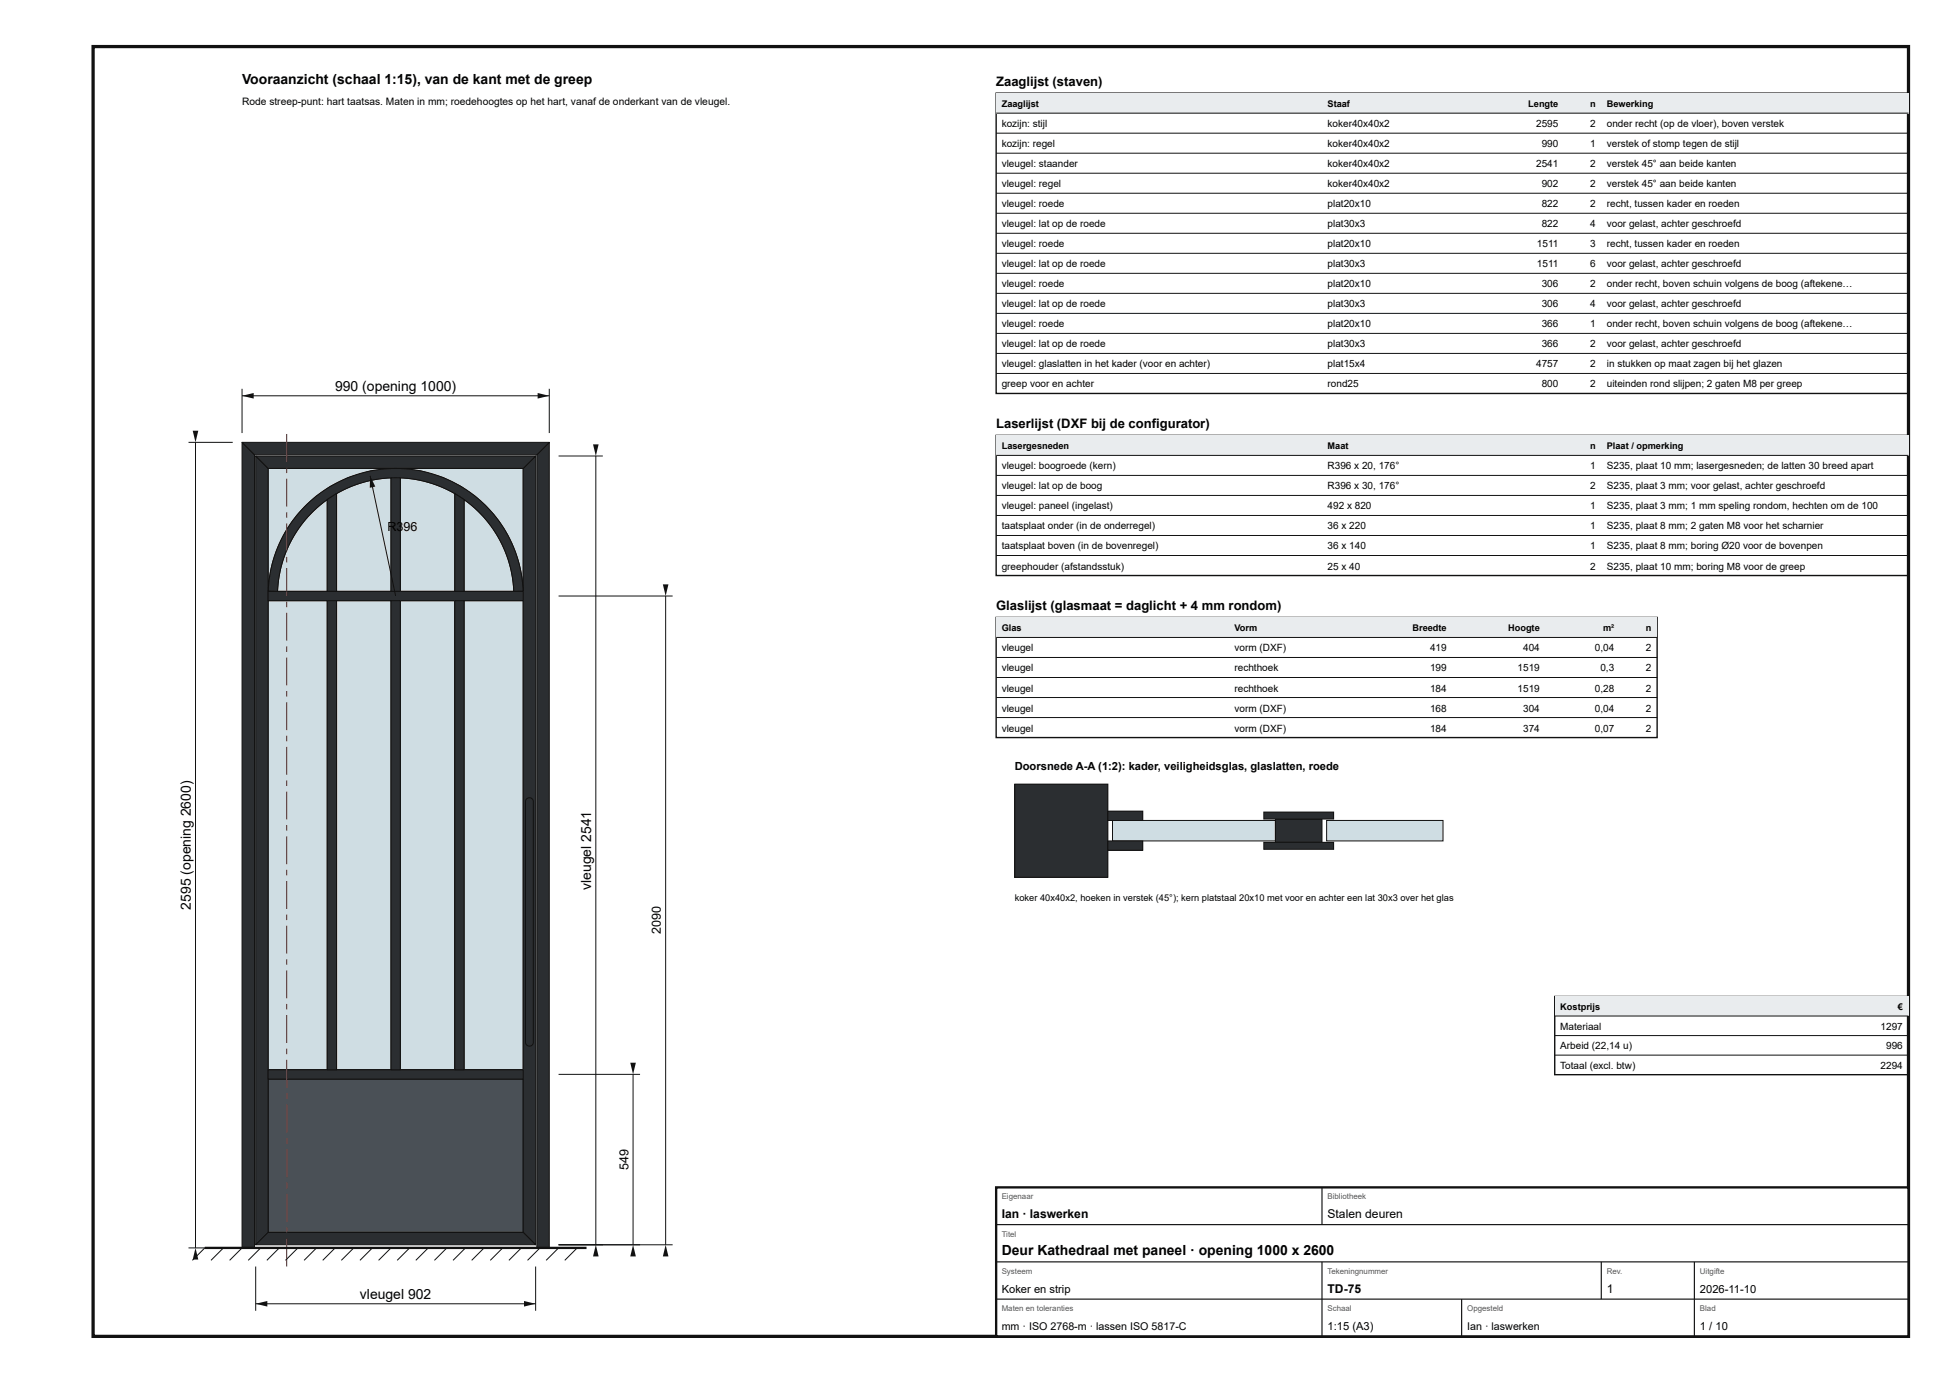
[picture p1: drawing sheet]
<svg xmlns="http://www.w3.org/2000/svg" width="420mm" height="297mm" viewBox="0 0 420 297" stroke-linecap="round" stroke-linejoin="round" font-family="sans-serif">
<defs><g id="words">
<g font-size="3">
<text x="52" y="18">Vooraanzicht (schaal 1:15), van de kant met de greep</text>
<text x="72" y="84">990 (opening 1000)</text>
<text x="127" y="191.1" transform="rotate(-90 127 191.1)">vleugel 2541</text>
<text x="41" y="195.3" transform="rotate(-90 41 195.3)">2595 (opening 2600)</text>
<text x="215.2" y="269.6">Deur Kathedraal met paneel · opening 1000 x 2600</text>
<text x="77.3" y="279">vleugel 902</text>
</g>
<g font-size="2.8">
<text x="214" y="18.5">Zaaglijst (staven)</text>
<text x="214" y="92">Laserlijst (DXF bij de configurator)</text>
<text x="214" y="131.1">Glaslijst (glasmaat = daglicht + 4 mm rondom)</text>
</g>
<g font-size="2.7">
<text x="83.3" y="114.1">R3</text>
<text x="86.7" y="114.1">96</text>
<text x="142" y="200.7" transform="rotate(-90 142 200.7)">2090</text>
<text x="135" y="251.3" transform="rotate(-90 135 251.3)">549</text>
</g>
<g font-size="2.6">
<text x="215.2" y="261.6">Ian · laswerken</text>
<text x="285.2" y="261.6">Stalen deuren</text>
<text x="285.2" y="277.6">TD-75</text>
<text x="345.2" y="277.6">1</text>
</g>
<g font-size="2.4">
<text x="218" y="165.4">Doorsnede A-A (1:2): kader, veiligheidsglas, glaslatten, roede</text>
<text x="215.2" y="277.6">Koker en strip</text>
<text x="365.2" y="277.6">2026-11-10</text>
<text x="285.2" y="285.6">1:15 (A3)</text>
<text x="365.2" y="285.6">1 / 10</text>
</g>
<g font-size="2.3">
<text x="215.2" y="285.6">mm · ISO 2768-m · lassen ISO 5817-C</text>
<text x="315.2" y="285.6">Ian · laswerken</text>
</g>
<text font-size="2.2" x="52" y="22.5">Rode streep-punt: hart taatsas. Maten in mm; roedehoogtes op het hart, vanaf de onderkant van de vleugel.</text>
<g font-size="2.1">
<text x="215.2" y="27.3">kozijn: stijl</text>
<text x="285.2" y="27.3">koker40x40x2</text>
<text x="330" y="27.3">2595</text>
<text x="341.6" y="27.3">2</text>
<text x="345.2" y="27.3">onder recht (op de vloer), boven verstek</text>
<text x="215.2" y="31.6">kozijn: regel</text>
<text x="215.2" y="35.9">vleugel: staander</text>
<text x="285.2" y="31.6">koker40x40x2</text>
<text x="285.2" y="35.9">koker40x40x2</text>
<text x="330" y="35.9">2541</text>
<text x="331.2" y="31.6">990</text>
<text x="341.6" y="31.6">1</text>
<text x="341.6" y="35.9">2</text>
<text x="345.2" y="31.6">verstek of stomp tegen de stijl</text>
<text x="345.2" y="35.9">verstek 45° aan beide kanten</text>
<text x="215.2" y="40.2">vleugel: regel</text>
<text x="285.2" y="40.2">koker40x40x2</text>
<text x="331.2" y="40.2">902</text>
<text x="341.6" y="40.2">2</text>
<text x="345.2" y="40.2">verstek 45° aan beide kanten</text>
<text x="215.2" y="44.5">vleugel: roede</text>
<text x="285.2" y="44.5">plat20x10</text>
<text x="331.2" y="44.5">822</text>
<text x="341.6" y="44.5">2</text>
<text x="345.2" y="44.5">recht, tussen kader en roeden</text>
<text x="215.2" y="48.8">vleugel: lat op de roede</text>
<text x="215.2" y="53.1">vleugel: roede</text>
<text x="285.2" y="48.8">plat30x3</text>
<text x="285.2" y="53.1">plat20x10</text>
<text x="330.2" y="53.1">1511</text>
<text x="331.2" y="48.8">822</text>
<text x="341.6" y="48.8">4</text>
<text x="341.6" y="53.1">3</text>
<text x="345.2" y="48.8">voor gelast, achter geschroefd</text>
<text x="345.2" y="53.1">recht, tussen kader en roeden</text>
<text x="215.2" y="57.4">vleugel: lat op de roede</text>
<text x="285.2" y="57.4">plat30x3</text>
<text x="330.2" y="57.4">1511</text>
<text x="341.6" y="57.4">6</text>
<text x="345.2" y="57.4">voor gelast, achter geschroefd</text>
<text x="215.2" y="61.7">vleugel: roede</text>
<text x="285.2" y="61.7">plat20x10</text>
<text x="331.2" y="61.7">306</text>
<text x="341.6" y="61.7">2</text>
<text x="345.2" y="61.7">onder recht, boven schuin volgens de boog (aftekene…</text>
<text x="215.2" y="66">vleugel: lat op de roede</text>
<text x="215.2" y="70.3">vleugel: roede</text>
<text x="285.2" y="66">plat30x3</text>
<text x="285.2" y="70.3">plat20x10</text>
<text x="331.2" y="66">306</text>
<text x="331.2" y="70.3">366</text>
<text x="341.6" y="66">4</text>
<text x="341.6" y="70.3">1</text>
<text x="345.2" y="66">voor gelast, achter geschroefd</text>
<text x="345.2" y="70.3">onder recht, boven schuin volgens de boog (aftekene…</text>
<text x="215.2" y="74.6">vleugel: lat op de roede</text>
<text x="285.2" y="74.6">plat30x3</text>
<text x="331.2" y="74.6">366</text>
<text x="341.6" y="74.6">2</text>
<text x="345.2" y="74.6">voor gelast, achter geschroefd</text>
<text x="215.2" y="78.9">vleugel: glaslatten in het kader (voor en achter)</text>
<text x="215.2" y="83.2">greep voor en achter</text>
<text x="285.2" y="78.9">plat15x4</text>
<text x="285.2" y="83.2">rond25</text>
<text x="330" y="78.9">4757</text>
<text x="331.2" y="83.2">800</text>
<text x="341.6" y="78.9">2</text>
<text x="341.6" y="83.2">2</text>
<text x="345.2" y="78.9">in stukken op maat zagen bij het glazen</text>
<text x="345.2" y="83.2">uiteinden rond slijpen; 2 gaten M8 per greep</text>
<text x="215.2" y="100.8">vleugel: boogroede (kern)</text>
<text x="285.2" y="100.8">R396 x 20, 176°</text>
<text x="341.6" y="100.8">1</text>
<text x="345.2" y="100.8">S235, plaat 10 mm; lasergesneden; de latten 30 breed apart</text>
<text x="215.2" y="105.1">vleugel: lat op de boog</text>
<text x="285.2" y="105.1">R396 x 30, 176°</text>
<text x="341.6" y="105.1">2</text>
<text x="345.2" y="105.1">S235, plaat 3 mm; voor gelast, achter geschroefd</text>
<text x="215.2" y="109.4">vleugel: paneel (ingelast)</text>
<text x="215.2" y="113.7">taatsplaat onder (in de onderregel)</text>
<text x="285.2" y="109.4">492 x 820</text>
<text x="285.2" y="113.7">36 x 220</text>
<text x="341.6" y="109.4">1</text>
<text x="341.6" y="113.7">1</text>
<text x="345.2" y="109.4">S235, plaat 3 mm; 1 mm speling rondom, hechten om de 100</text>
<text x="345.2" y="113.7">S235, plaat 8 mm; 2 gaten M8 voor het scharnier</text>
<text x="215.2" y="118">taatsplaat boven (in de bovenregel)</text>
<text x="285.2" y="118">36 x 140</text>
<text x="341.6" y="118">1</text>
<text x="345.2" y="118">S235, plaat 8 mm; boring Ø20 voor de bovenpen</text>
<text x="215.2" y="122.3">greephouder (afstandsstuk)</text>
<text x="285.2" y="122.3">25 x 40</text>
<text x="341.6" y="122.3">2</text>
<text x="345.2" y="122.3">S235, plaat 10 mm; boring M8 voor de greep</text>
<text x="215.2" y="139.9">vleugel</text>
<text x="265.2" y="139.9">vorm (DXF)</text>
<text x="307.2" y="139.9">419</text>
<text x="327.2" y="139.9">404</text>
<text x="342.6" y="139.9">0,04</text>
<text x="353.6" y="139.9">2</text>
<text x="215.2" y="144.2">vleugel</text>
<text x="215.2" y="148.5">vleugel</text>
<text x="265.2" y="144.2">rechthoek</text>
<text x="265.2" y="148.5">rechthoek</text>
<text x="307.2" y="144.2">199</text>
<text x="307.2" y="148.5">184</text>
<text x="326" y="144.2">1519</text>
<text x="326" y="148.5">1519</text>
<text x="342.6" y="148.5">0,28</text>
<text x="343.8" y="144.2">0,3</text>
<text x="353.6" y="144.2">2</text>
<text x="353.6" y="148.5">2</text>
<text x="215.2" y="152.8">vleugel</text>
<text x="265.2" y="152.8">vorm (DXF)</text>
<text x="307.2" y="152.8">168</text>
<text x="327.2" y="152.8">304</text>
<text x="342.6" y="152.8">0,04</text>
<text x="353.6" y="152.8">2</text>
<text x="215.2" y="157.1">vleugel</text>
<text x="265.2" y="157.1">vorm (DXF)</text>
<text x="307.2" y="157.1">184</text>
<text x="327.2" y="157.1">374</text>
<text x="342.6" y="157.1">0,07</text>
<text x="353.6" y="157.1">2</text>
<text x="335.2" y="221.1">Materiaal</text>
<text x="404" y="221.1">1297</text>
<text x="335.2" y="225.3">Arbeid (22,14 u)</text>
<text x="405.2" y="225.3">996</text>
<text x="335.2" y="229.5">Totaal (excl. btw)</text>
<text x="404" y="229.5">2294</text>
</g>
<g font-size="2">
<text x="215.2" y="23">Zaaglijst</text>
<text x="285.2" y="23">Staaf</text>
<text x="328.3" y="23">Lengte</text>
<text x="341.6" y="23">n</text>
<text x="345.2" y="23">Bewerking</text>
<text x="215.2" y="96.5">Lasergesneden</text>
<text x="285.2" y="96.5">Maat</text>
<text x="341.6" y="96.5">n</text>
<text x="345.2" y="96.5">Plaat / opmerking</text>
<text x="215.2" y="135.6">Glas</text>
<text x="265.2" y="135.6">Vorm</text>
<text x="303.4" y="135.6">Breedte</text>
<text x="324" y="135.6">Hoogte</text>
<text x="344.4" y="135.6">m²</text>
<text x="353.6" y="135.6">n</text>
<text x="218" y="193.4">koker 40x40x2, hoeken in verstek (45°); kern platstaal 20x10 met voor en achter een lat 30x3 over het glas</text>
<text x="335.2" y="216.9">Kostprijs</text>
<text x="407.7" y="216.9">€</text>
</g>
<g font-size="1.7" fill="#555">
<text x="215.2" y="257.6">Eigenaar</text>
<text x="285.2" y="257.6">Bibliotheek</text>
<text x="215.2" y="265.6">Titel</text>
<text x="215.2" y="273.6">Systeem</text>
<text x="285.2" y="273.6">Tekeningnummer</text>
<text x="345.2" y="273.6">Rev.</text>
<text x="365.2" y="273.6">Uitgifte</text>
<text x="215.2" y="281.6">Maten en toleranties</text>
<text x="285.2" y="281.6">Schaal</text>
<text x="315.2" y="281.6">Opgesteld</text>
<text x="365.2" y="281.6">Blad</text>
</g>
</g></defs>
<path d="M20 10h390v277h-390z" fill="none" stroke="#111" stroke-width=".7" stroke-linecap="butt"/>
<path d="M57.6 100.6h27.4a27.4 27.4 0 0 0-26.2 19.2l-.8 3.7-.4 3.5z" fill="#cfdde3"/>
<path d="M57.6 100.6h27.4a27.4 27.4 0 0 0-26.2 19.2l-.8 3.7-.4 3.5z" fill="none" stroke="#111" stroke-width=".21"/>
<path d="M85 100.6h27.4v26.4l-.4-3.8a27 27 0 0 0-2.5-7.5 27.5 27.5 0 0 0-24.5-15.1z" fill="#cfdde3"/>
<path d="M85 100.6h27.4v26.4l-.4-3.8a27 27 0 0 0-2.5-7.5 27.5 27.5 0 0 0-24.5-15.1z" fill="none" stroke="#111" stroke-width=".21"/>
<path d="M57.6 129h12.7v100.7h-12.7z" fill="#cfdde3"/>
<path d="M57.6 129h12.7v100.7h-12.7z" fill="none" stroke="#111" stroke-width=".21"/>
<path d="M72.3 129h11.7v100.7h-11.7z" fill="#cfdde3"/>
<path d="M72.3 129h11.7v100.7h-11.7z" fill="none" stroke="#111" stroke-width=".21"/>
<path d="M86 129h11.7v100.7h-11.7z" fill="#cfdde3"/>
<path d="M86 129h11.7v100.7h-11.7z" fill="none" stroke="#111" stroke-width=".21"/>
<path d="M99.7 129h12.7v100.7h-12.7z" fill="#cfdde3"/>
<path d="M99.7 129h12.7v100.7h-12.7z" fill="none" stroke="#111" stroke-width=".21"/>
<path d="M67 110l3.3-2.7v19.7h-10.7a25.3 25.3 0 0 1 7.4-17z" fill="#cfdde3"/>
<path d="M67 110l3.3-2.7v19.7h-10.7a25.3 25.3 0 0 1 7.4-17z" fill="none" stroke="#111" stroke-width=".21"/>
<path d="M72.3 106a25.6 25.6 0 0 1 11.7-3.4v24.4h-11.7z" fill="#cfdde3"/>
<path d="M72.3 106a25.6 25.6 0 0 1 11.7-3.4v24.4h-11.7z" fill="none" stroke="#111" stroke-width=".21"/>
<path d="M86 102.6a25.6 25.6 0 0 1 11.7 3.4v21h-11.7z" fill="#cfdde3"/>
<path d="M86 102.6a25.6 25.6 0 0 1 11.7 3.4v21h-11.7z" fill="none" stroke="#111" stroke-width=".21"/>
<path d="M99.7 107.3a25.4 25.4 0 0 1 10.7 19.7h-10.7z" fill="#cfdde3"/>
<path d="M99.7 107.3a25.4 25.4 0 0 1 10.7 19.7h-10.7z" fill="none" stroke="#111" stroke-width=".21"/>
<path d="M57.6 231.7h54.8v33h-54.8z" fill="#4a5056"/>
<path d="M57.6 231.7h54.8v33h-54.8z" fill="none" stroke="#111" stroke-width=".21"/>
<path d="M52 95l2.7 2.7v170.3h-2.7z" fill="#2b2e31"/>
<path d="M52 95l2.7 2.7v170.3h-2.7z" fill="none" stroke="#111" stroke-width=".21"/>
<path d="M115.3 97.7l2.7-2.7v173h-2.7z" fill="#2b2e31"/>
<path d="M115.3 97.7l2.7-2.7v173h-2.7z" fill="none" stroke="#111" stroke-width=".21"/>
<path d="M52 95h66l-2.7 2.7h-60.6z" fill="#2b2e31"/>
<path d="M52 95h66l-2.7 2.7h-60.6z" fill="none" stroke="#111" stroke-width=".21"/>
<path d="M54.9 97.9l2.7 2.7v164.1l-2.7 2.6z" fill="#2b2e31"/>
<path d="M54.9 97.9l2.7 2.7v164.1l-2.7 2.6z" fill="none" stroke="#111" stroke-width=".21"/>
<path d="M112.4 100.6l2.7-2.7v169.4l-2.7-2.6z" fill="#2b2e31"/>
<path d="M112.4 100.6l2.7-2.7v169.4l-2.7-2.6z" fill="none" stroke="#111" stroke-width=".21"/>
<path d="M54.9 267.3l2.7-2.6h54.8l2.7 2.6z" fill="#2b2e31"/>
<path d="M54.9 267.3l2.7-2.6h54.8l2.7 2.6z" fill="none" stroke="#111" stroke-width=".21"/>
<path d="M54.9 97.9h60.2l-2.7 2.7h-54.8z" fill="#2b2e31"/>
<path d="M54.9 97.9h60.2l-2.7 2.7h-54.8z" fill="none" stroke="#111" stroke-width=".21"/>
<path d="M65.3 108.9a27.4 27.4 0 0 1 29.5-6.5 27.4 27.4 0 0 1 17.6 24.6h-2a25.4 25.4 0 0 0-25.4-24.4 25.4 25.4 0 0 0-25.4 24.4h-2a27.4 27.4 0 0 1 7.7-18.1z" fill="#2b2e31"/>
<path d="M65.3 108.9a27.4 27.4 0 0 1 29.5-6.5 27.4 27.4 0 0 1 17.6 24.6h-2a25.4 25.4 0 0 0-25.4-24.4 25.4 25.4 0 0 0-25.4 24.4h-2a27.4 27.4 0 0 1 7.7-18.1z" fill="none" stroke="#111" stroke-width=".21"/>
<path d="M57.6 127h54.8v2h-54.8z" fill="#2b2e31"/>
<path d="M57.6 127h54.8v2h-54.8z" fill="none" stroke="#111" stroke-width=".21"/>
<path d="M57.6 229.7h54.8v2h-54.8z" fill="#2b2e31"/>
<path d="M57.6 229.7h54.8v2h-54.8z" fill="none" stroke="#111" stroke-width=".21"/>
<path d="M70.3 129h2v100.7h-2z" fill="#2b2e31"/>
<path d="M70.3 129h2v100.7h-2z" fill="none" stroke="#111" stroke-width=".21"/>
<path d="M84 129h2v100.7h-2z" fill="#2b2e31"/>
<path d="M84 129h2v100.7h-2z" fill="none" stroke="#111" stroke-width=".21"/>
<path d="M97.7 129h2v100.7h-2z" fill="#2b2e31"/>
<path d="M97.7 129h2v100.7h-2z" fill="none" stroke="#111" stroke-width=".21"/>
<path d="M70.3 107.3l2-1.3v21h-2z" fill="#2b2e31"/>
<path d="M70.3 107.3l2-1.3v21h-2z" fill="none" stroke="#111" stroke-width=".21"/>
<path d="M84 102.6h2v24.4h-2z" fill="#2b2e31"/>
<path d="M84 102.6h2v24.4h-2z" fill="none" stroke="#111" stroke-width=".21"/>
<path d="M97.7 106l2 1.3v19.7h-2z" fill="#2b2e31"/>
<path d="M97.7 106l2 1.3v19.7h-2z" fill="none" stroke="#111" stroke-width=".21"/>
<path d="M61.5 266h.2v6h-.2zM61.5 263.6h.2v1.2h-.2zM61.5 256.4h.2v6h-.2zM61.5 254h.2v1.2h-.2zM61.5 246.8h.2v6h-.2zM61.5 244.4h.2v1.2h-.2zM61.5 237.2h.2v6h-.2zM61.5 234.8h.2v1.2h-.2zM61.5 227.6h.2v6h-.2zM61.5 225.2h.2v1.2h-.2zM61.5 218h.2v6h-.2zM61.5 215.6h.2v1.2h-.2zM61.5 208.4h.2v6h-.2zM61.5 206h.2v1.2h-.2zM61.5 198.8h.2v6h-.2zM61.5 196.4h.2v1.2h-.2zM61.5 189.2h.2v6h-.2zM61.5 186.8h.2v1.2h-.2zM61.5 179.6h.2v6h-.2zM61.5 177.2h.2v1.2h-.2zM61.5 170h.2v6h-.2zM61.5 167.6h.2v1.2h-.2zM61.5 160.4h.2v6h-.2zM61.5 158h.2v1.2h-.2zM61.5 150.8h.2v6h-.2zM61.5 148.4h.2v1.2h-.2zM61.5 141.2h.2v6h-.2zM61.5 138.8h.2v1.2h-.2zM61.5 131.6h.2v6h-.2zM61.5 129.2h.2v1.2h-.2zM61.5 122h.2v6h-.2zM61.5 119.6h.2v1.2h-.2zM61.5 112.4h.2v6h-.2zM61.5 110h.2v1.2h-.2zM61.5 102.8h.2v6h-.2zM61.5 100.4h.2v1.2h-.2zM61.5 93.2h.2v6h-.2z" fill="#b00"/>
<path d="M113.1 171.6a.84 .84 0 0 1 .9-.2 .84 .84 0 0 1 .6 .7v51.8a.84 .84 0 0 1-.9 .8 .84 .84 0 0 1-.8-.8v-51.8z" fill="#2b2e31"/>
<g fill="none" stroke="#111" stroke-width=".21">
<path d="M52 83.5v9.5M52 85h66M118 83.5v9.5M113.1 171.6a.84 .84 0 0 1 .9-.2 .84 .84 0 0 1 .6 .7v51.8a.84 .84 0 0 1-.9 .8 .84 .84 0 0 1-.8-.8v-51.8zM44 268l-2.7 2.7M48 268l-2.7 2.7M52 268l-2.7 2.7M56 268l-2.7 2.7M60 268l-2.7 2.7M64 268l-2.7 2.7M68 268l-2.7 2.7M72 268l-2.7 2.7"/>
<path d="M76 268l-2.7 2.7M80 268l-2.7 2.7M84 268l-2.7 2.7M88 268l-2.7 2.7M92 268l-2.7 2.7M96 268l-2.7 2.7M100 268l-2.7 2.7M104 268l-2.7 2.7M108 268l-2.7 2.7M112 268l-2.7 2.7M116 268l-2.7 2.7M120 268l-2.7 2.7"/>
<path d="M124 268l-2.7 2.7"/>
</g>
<path d="M44 268h82" fill="none" stroke="#111" stroke-width=".5"/>
<g fill="#111">
<path d="M52 85l2.5-.6v1.2z"/>
<path d="M115.5 84.4l2.5 .6-2.5 .6z"/>
</g>
<path d="M40.5 95h9.5M42 95v173M40.5 268h9.5" fill="none" stroke="#111" stroke-width=".21"/>
<g fill="#111">
<path d="M42 268l.6 2.5h-1.2z"/>
<path d="M41.4 92.5h1.2l-.6 2.5z"/>
</g>
<path d="M54.9 272v9.5M54.9 280h60.2M115.1 272v9.5" fill="none" stroke="#111" stroke-width=".21"/>
<g fill="#111">
<path d="M54.9 280l2.5-.6v1.2z"/>
<path d="M112.6 279.4l2.5 .6-2.5 .6z"/>
</g>
<path d="M120 97.9h9.5M128 97.9v169.4M120 267.3h9.5" fill="none" stroke="#111" stroke-width=".21"/>
<g fill="#111">
<path d="M128 267.3l.6 2.5h-1.2z"/>
<path d="M127.4 95.4h1.2l-.6 2.5z"/>
</g>
<path d="M120 230.7h17.5M136 230.7v36.6M120 267.3h17.5" fill="none" stroke="#111" stroke-width=".21"/>
<g fill="#111">
<path d="M136 267.3l.6 2.5h-1.2z"/>
<path d="M135.4 228.2h1.2l-.6 2.5z"/>
</g>
<path d="M120 128h24.5M143 128v139.3M120 267.3h24.5" fill="none" stroke="#111" stroke-width=".21"/>
<g fill="#111">
<path d="M143 267.3l.6 2.5h-1.2z"/>
<path d="M142.4 125.5h1.2l-.6 2.5z"/>
</g>
<path d="M79.5 102.2l5.5 25.8" fill="none" stroke="#111" stroke-width=".21"/>
<path d="M79.5 102.2l1.1 2.3-1.2 .2z" fill="#111"/>
<path d="M214 20h196v64.5h-196z" fill="none" stroke="#111" stroke-width=".3"/>
<path d="M214 20h196v4.3h-196z" fill="#e9ecee"/>
<g fill="none" stroke="#111" stroke-width=".21">
<path d="M214 24.3h196M214 28.6h196M214 32.9h196M214 37.2h196M214 41.5h196M214 45.8h196M214 50.1h196M214 54.4h196M214 58.7h196M214 63h196M214 67.3h196M214 71.6h196"/>
<path d="M214 75.9h196M214 80.2h196"/>
</g>
<path d="M214 93.5h196v30.1h-196z" fill="none" stroke="#111" stroke-width=".3"/>
<path d="M214 93.5h196v4.3h-196z" fill="#e9ecee"/>
<path d="M214 97.8h196M214 102.1h196M214 106.4h196M214 110.7h196M214 115h196M214 119.3h196" fill="none" stroke="#111" stroke-width=".21"/>
<path d="M214 132.6h142v25.8h-142z" fill="none" stroke="#111" stroke-width=".3"/>
<path d="M214 132.6h142v4.3h-142z" fill="#e9ecee"/>
<path d="M214 136.9h142M214 141.2h142M214 145.5h142M214 149.8h142M214 154.1h142" fill="none" stroke="#111" stroke-width=".21"/>
<path d="M218 168.4h20v20h-20z" fill="#2b2e31"/>
<path d="M218 168.4h20v20h-20z" fill="none" stroke="#111" stroke-width=".21"/>
<path d="M239 176.2h35v4.4h-35z" fill="#cfdde3"/>
<path d="M239 176.2h35v4.4h-35z" fill="none" stroke="#111" stroke-width=".21"/>
<path d="M238 174.2h7.5v2h-7.5z" fill="#2b2e31"/>
<path d="M238 174.2h7.5v2h-7.5z" fill="none" stroke="#111" stroke-width=".21"/>
<path d="M238 180.6h7.5v2h-7.5z" fill="#2b2e31"/>
<path d="M238 180.6h7.5v2h-7.5z" fill="none" stroke="#111" stroke-width=".21"/>
<path d="M274 175.9h10v5h-10z" fill="#2b2e31"/>
<path d="M274 175.9h10v5h-10z" fill="none" stroke="#111" stroke-width=".21"/>
<path d="M271.5 174.4h15v1.5h-15z" fill="#2b2e31"/>
<path d="M271.5 174.4h15v1.5h-15z" fill="none" stroke="#111" stroke-width=".21"/>
<path d="M271.5 180.9h15v1.5h-15z" fill="#2b2e31"/>
<path d="M271.5 180.9h15v1.5h-15z" fill="none" stroke="#111" stroke-width=".21"/>
<path d="M285 176.2h25v4.4h-25z" fill="#cfdde3"/>
<path d="M285 176.2h25v4.4h-25z" fill="none" stroke="#111" stroke-width=".21"/>
<path d="M334 214h76v16.8h-76z" fill="none" stroke="#111" stroke-width=".3"/>
<path d="M334 214h76v4.2h-76z" fill="#e9ecee"/>
<path d="M334 218.2h76M334 222.4h76M334 226.6h76" fill="none" stroke="#111" stroke-width=".21"/>
<path d="M214 255h196v32h-196z" fill="#fff"/>
<path d="M214 255h196v32h-196z" fill="none" stroke="#111" stroke-width=".5"/>
<path d="M284 255v8M214 263h196M214 271h196M214 279h196M284 271v16M314 279v8M344 271v8M364 271v16" fill="none" stroke="#111" stroke-width=".25"/>
<use href="#words"/>
</svg>
